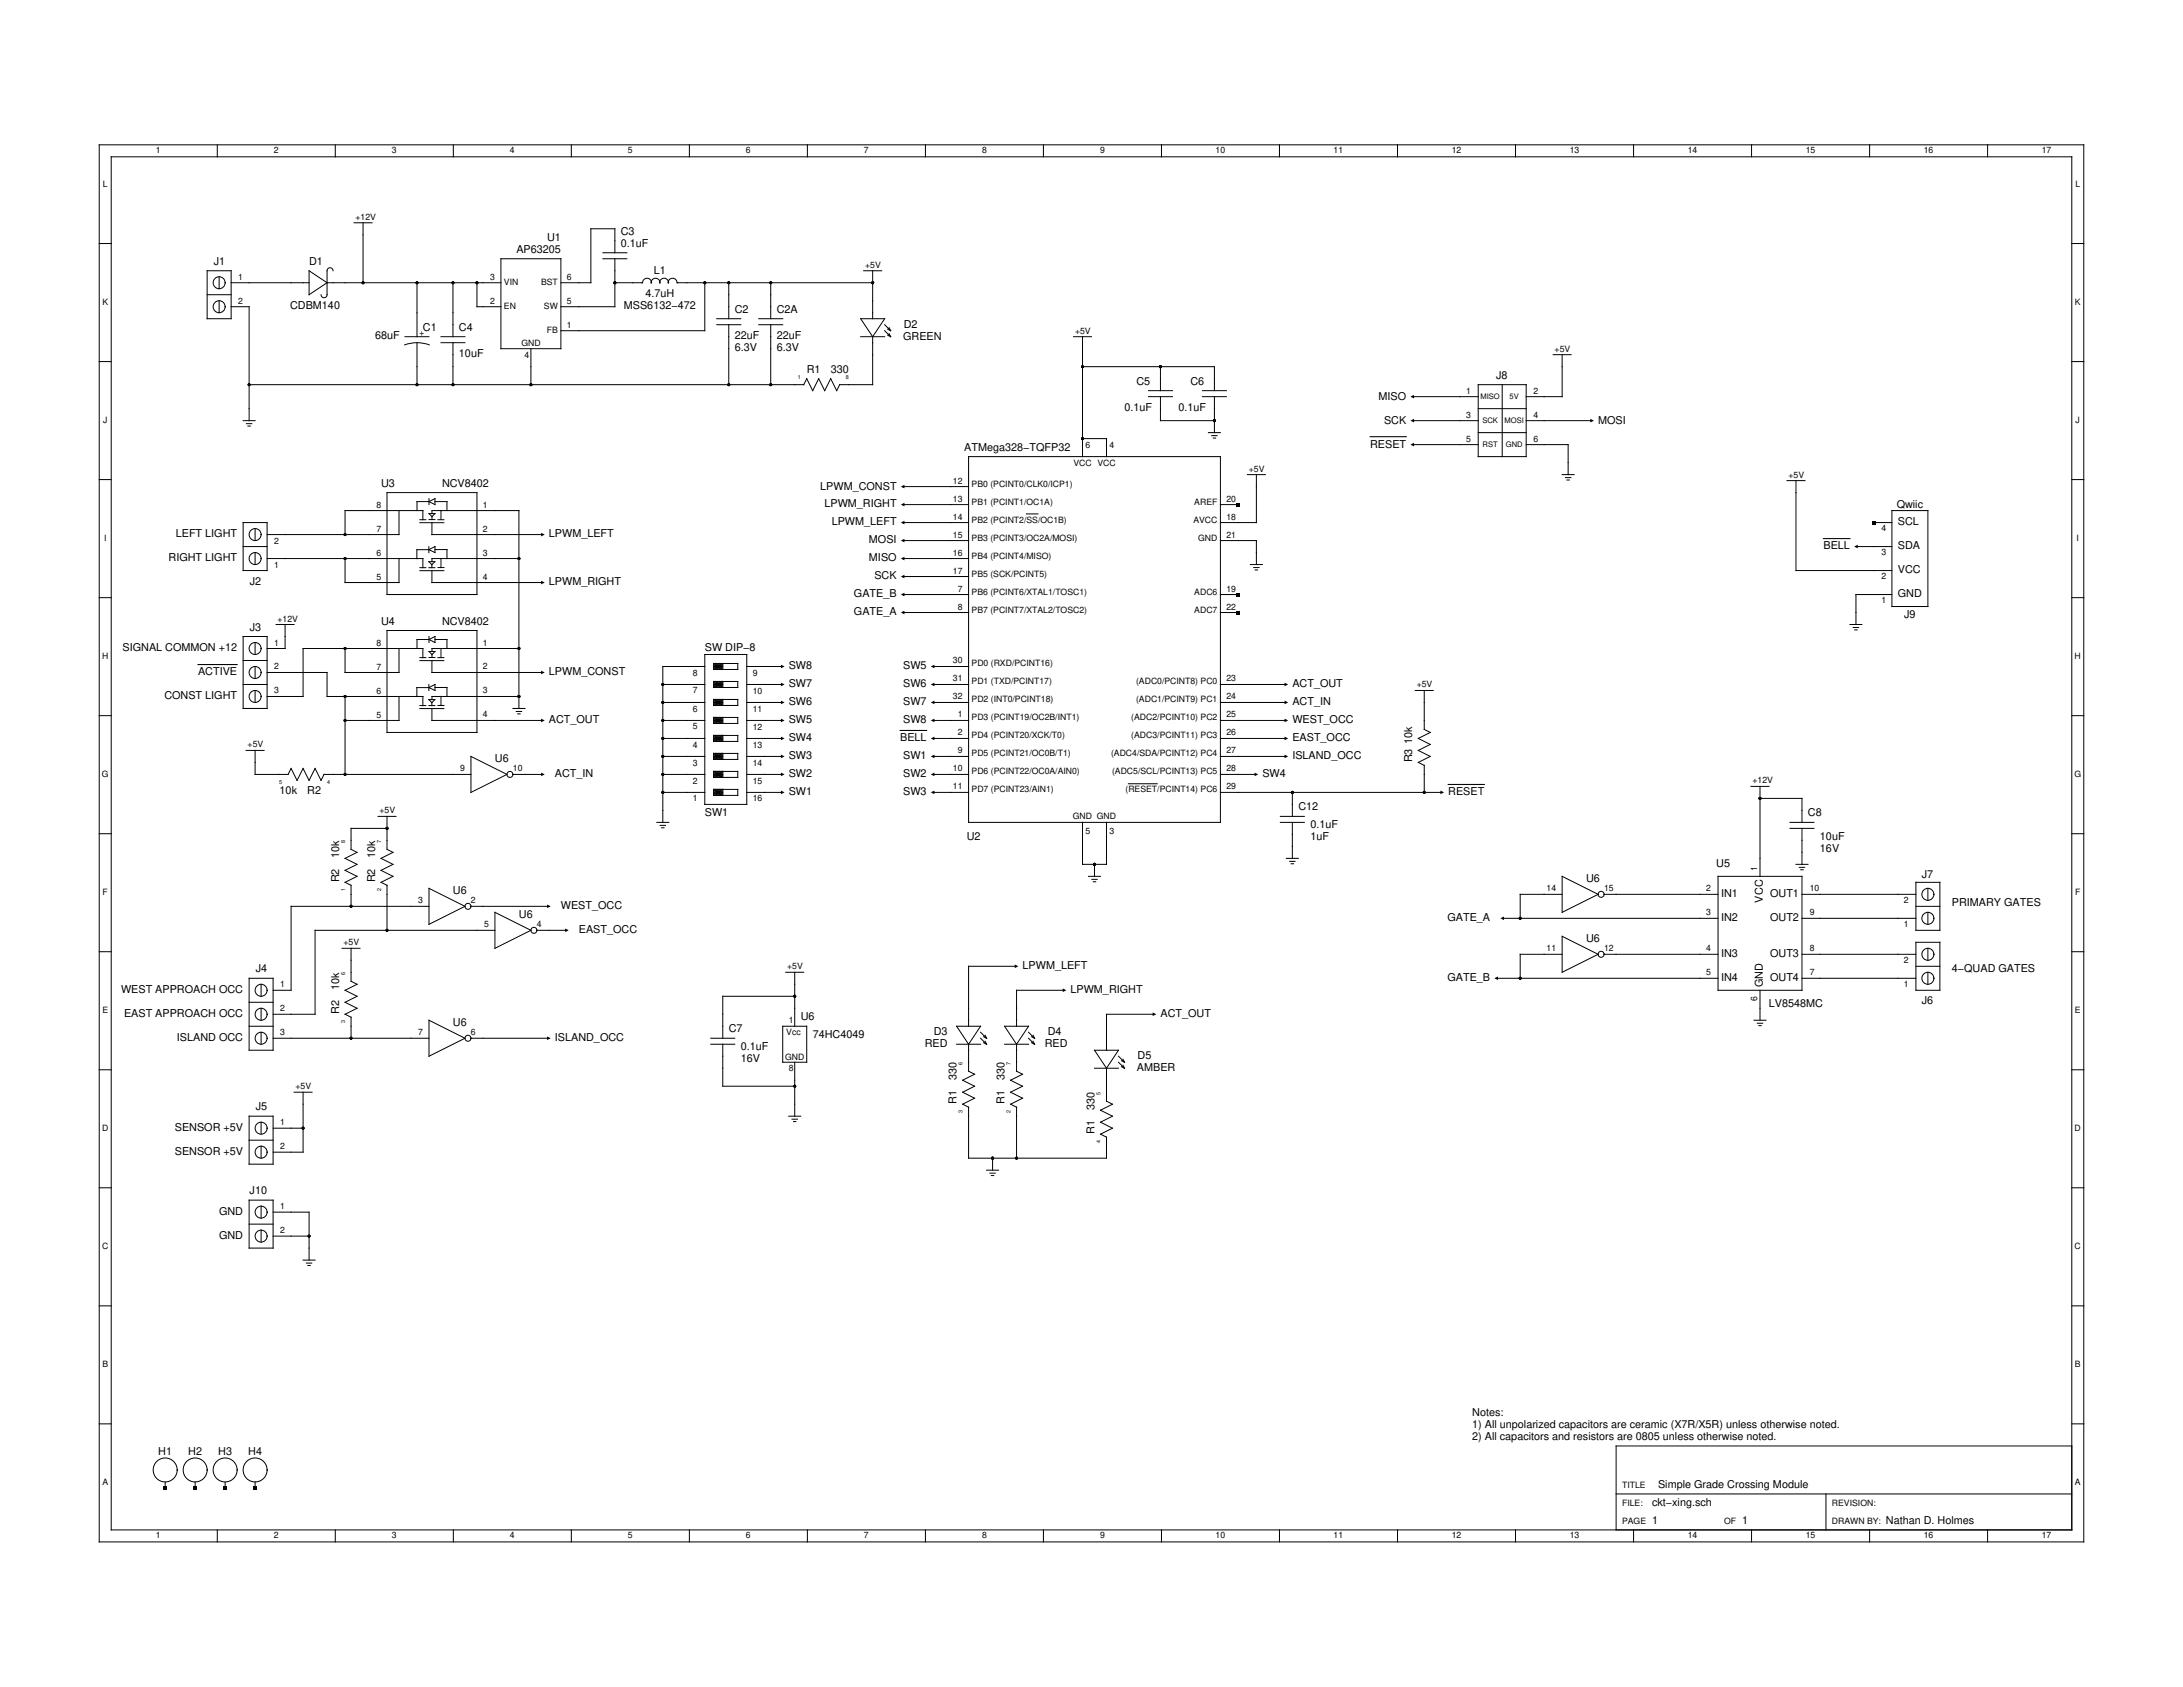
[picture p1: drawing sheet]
<svg xmlns="http://www.w3.org/2000/svg" width="279mm" height="216mm" viewBox="0 0 279 216" stroke-linecap="round" stroke-linejoin="round" font-family="sans-serif">
<defs><g id="words">
<g font-size="1.4">
<text x="27.4" y="33.9">J1</text>
<text x="39.6" y="33.9">D1</text>
<text x="66.1" y="32.3">AP63205</text>
<text x="70" y="30.8">U1</text>
<text x="79.5" y="30">C3</text>
<text x="79.5" y="31.6">0.1uF</text>
<text x="83.7" y="35">L1</text>
<text x="37.1" y="39.5">CDBM140</text>
<text x="79.8" y="39.5">MSS6132−472</text>
<text x="82.6" y="38">4.7uH</text>
<text x="94" y="40">C2</text>
<text x="99.4" y="40">C2A</text>
<text x="115.7" y="41.9">D2</text>
<text x="48" y="43.3">68uF</text>
<text x="54.1" y="42.3">C1</text>
<text x="58.7" y="42.3">C4</text>
<text x="58.7" y="45.6">10uF</text>
<text x="94" y="43.3">22uF</text>
<text x="94" y="44.9">6.3V</text>
<text x="99.4" y="43.3">22uF</text>
<text x="99.4" y="44.9">6.3V</text>
<text x="103.2" y="47.7">R1</text>
<text x="106.3" y="47.7">330</text>
<text x="115.6" y="43.5">GREEN</text>
<text x="143.9" y="52.6">0.1uF</text>
<text x="145.5" y="49.2">C5</text>
<text x="150.8" y="52.6">0.1uF</text>
<text x="152.4" y="49.2">C6</text>
<text x="176.4" y="51.1">MISO</text>
<text x="191.5" y="48.5">J8</text>
<text x="123.4" y="57.7">ATMega328−TQFP32</text>
<text x="175.4" y="57.3">RESET</text>
<text x="177.1" y="54.2">SCK</text>
<text x="204.5" y="54.2">MOSI</text>
<text x="48.8" y="62.3">U3</text>
<text x="56.6" y="62.3">NCV8402</text>
<text x="105" y="62.6">LPWM_CONST</text>
<text x="105.5" y="64.9">LPWM_RIGHT</text>
<text x="242.8" y="65">Qwiic</text>
<text x="21.6" y="71.9">RIGHT LIGHT</text>
<text x="22.5" y="68.8">LEFT LIGHT</text>
<text x="70.3" y="68.8">LPWM_LEFT</text>
<text x="106.4" y="67.2">LPWM_LEFT</text>
<text x="111.2" y="71.9">MISO</text>
<text x="111.2" y="69.6">MOSI</text>
<text x="233.4" y="70.3">BELL</text>
<text x="242.9" y="70.3">SDA</text>
<text x="242.9" y="67.3">SCL</text>
<text x="32" y="74.8">J2</text>
<text x="70.3" y="74.9">LPWM_RIGHT</text>
<text x="109.3" y="76.5">GATE_B</text>
<text x="111.9" y="74.2">SCK</text>
<text x="242.9" y="76.5">GND</text>
<text x="242.9" y="73.4">VCC</text>
<text x="15.7" y="83.4">SIGNAL COMMON +12</text>
<text x="32" y="80.7">J3</text>
<text x="48.8" y="79.9">U4</text>
<text x="56.6" y="79.9">NCV8402</text>
<text x="90.2" y="83.3">SW DIP−8</text>
<text x="109.3" y="78.8">GATE_A</text>
<text x="243.7" y="79">J9</text>
<text x="21" y="89.5">CONST LIGHT</text>
<text x="25.3" y="86.4">ACTIVE</text>
<text x="70.3" y="86.4">LPWM_CONST</text>
<text x="100.9" y="85.7">SW8</text>
<text x="100.9" y="88">SW7</text>
<text x="115.6" y="88">SW6</text>
<text x="115.6" y="85.7">SW5</text>
<text x="165.4" y="88">ACT_OUT</text>
<text x="70.3" y="92.6">ACT_OUT</text>
<text x="100.9" y="90.3">SW6</text>
<text x="100.9" y="92.6">SW5</text>
<text x="100.9" y="94.9">SW4</text>
<text x="115.2" y="94.9">BELL</text>
<text x="115.6" y="92.6">SW8</text>
<text x="115.6" y="90.3">SW7</text>
<text x="165.4" y="90.3">ACT_IN</text>
<text x="165.4" y="92.6">WEST_OCC</text>
<text x="165.4" y="94.9">EAST_OCC</text>
<text x="35.8" y="101.7">10k</text>
<text x="39.3" y="101.7">R2</text>
<text x="63.3" y="97.6">U6</text>
<text x="71" y="99.5">ACT_IN</text>
<text x="100.9" y="97.2">SW3</text>
<text x="100.9" y="99.5">SW2</text>
<text x="100.9" y="101.8">SW1</text>
<text x="115.6" y="97.2">SW1</text>
<text x="115.6" y="99.5">SW2</text>
<text x="115.6" y="101.8">SW3</text>
<text x="161.6" y="99.5">SW4</text>
<text x="165.4" y="97.2">ISLAND_OCC</text>
<text x="180.8" y="97.6" transform="rotate(-90 180.8 97.6)">R3 10k</text>
<text x="185.4" y="101.8">RESET</text>
<text x="90.2" y="104.4">SW1</text>
<text x="123.7" y="107.5">U2</text>
<text x="166.2" y="103.7">C12</text>
<text x="167.7" y="106">0.1uF</text>
<text x="167.7" y="107.6">1uF</text>
<text x="231.4" y="104.5">C8</text>
<text x="232.9" y="107.6">10uF</text>
<text x="43.4" y="112.9" transform="rotate(-90 43.4 112.9)">R2</text>
<text x="43.4" y="109.9" transform="rotate(-90 43.4 109.9)">10k</text>
<text x="48" y="112.9" transform="rotate(-90 48 112.9)">R2</text>
<text x="48" y="109.9" transform="rotate(-90 48 109.9)">10k</text>
<text x="203" y="112.9">U6</text>
<text x="219.7" y="111">U5</text>
<text x="232.9" y="109.1">16V</text>
<text x="246" y="112.4">J7</text>
<text x="58" y="114.5">U6</text>
<text x="66.4" y="117.5">U6</text>
<text x="71.8" y="116.4">WEST_OCC</text>
<text x="74.1" y="119.4">EAST_OCC</text>
<text x="185.3" y="117.9">GATE_A</text>
<text x="220.3" y="114.8">IN1</text>
<text x="220.3" y="117.9">IN2</text>
<text x="225.6" y="115.5" transform="rotate(-90 225.6 115.5)">VCC</text>
<text x="226.6" y="114.8">OUT1</text>
<text x="226.6" y="117.9">OUT2</text>
<text x="249.8" y="116">PRIMARY GATES</text>
<text x="32.7" y="124.4">J4</text>
<text x="130.9" y="124">LPWM_LEFT</text>
<text x="185.3" y="125.6">GATE_B</text>
<text x="203" y="120.6">U6</text>
<text x="220.3" y="122.5">IN3</text>
<text x="220.3" y="125.6">IN4</text>
<text x="226.6" y="122.5">OUT3</text>
<text x="226.6" y="125.6">OUT4</text>
<text x="249.8" y="124.4">4−QUAD GATES</text>
<text x="15.5" y="127.1">WEST APPROACH OCC</text>
<text x="15.9" y="130.2">EAST APPROACH OCC</text>
<text x="43.4" y="129.8" transform="rotate(-90 43.4 129.8)">R2</text>
<text x="43.4" y="126.7" transform="rotate(-90 43.4 126.7)">10k</text>
<text x="58" y="131.3">U6</text>
<text x="102.5" y="130.6">U6</text>
<text x="137" y="127.1">LPWM_RIGHT</text>
<text x="148.5" y="130.2">ACT_OUT</text>
<text x="225.6" y="126.3" transform="rotate(-90 225.6 126.3)">GND</text>
<text x="226.4" y="128.9">LV8548MC</text>
<text x="246" y="128.5">J6</text>
<text x="22.6" y="133.2">ISLAND OCC</text>
<text x="71" y="133.2">ISLAND_OCC</text>
<text x="93.3" y="132.1">C7</text>
<text x="94.8" y="134.4">0.1uF</text>
<text x="94.8" y="135.9">16V</text>
<text x="104" y="132.9">74HC4049</text>
<text x="118.4" y="134">RED</text>
<text x="119.5" y="132.5">D3</text>
<text x="133.7" y="134">RED</text>
<text x="134.1" y="132.5">D4</text>
<text x="145.5" y="137.1">AMBER</text>
<text x="145.6" y="135.6">D5</text>
<text x="32.7" y="142.1">J5</text>
<text x="122.4" y="141.3" transform="rotate(-90 122.4 141.3)">R1</text>
<text x="122.4" y="138.2" transform="rotate(-90 122.4 138.2)">330</text>
<text x="128.6" y="141.3" transform="rotate(-90 128.6 141.3)">R1</text>
<text x="128.6" y="138.2" transform="rotate(-90 128.6 138.2)">330</text>
<text x="140.1" y="142.1" transform="rotate(-90 140.1 142.1)">330</text>
<text x="22.4" y="144.8">SENSOR +5V</text>
<text x="22.4" y="147.8">SENSOR +5V</text>
<text x="140.1" y="145.2" transform="rotate(-90 140.1 145.2)">R1</text>
<text x="28" y="155.5">GND</text>
<text x="32" y="152.8">J10</text>
<text x="28" y="158.6">GND</text>
<text x="188.4" y="181.2">Notes:</text>
<text x="188.4" y="182.7">1) All unpolarized capacitors are ceramic (X7R/X5R) unless otherwise noted.</text>
<text x="188.4" y="184.3">2) All capacitors and resistors are 0805 unless otherwise noted.</text>
<text x="20.3" y="186.2">H1</text>
<text x="24.1" y="186.2">H2</text>
<text x="27.9" y="186.2">H3</text>
<text x="31.8" y="186.2">H4</text>
<text x="212.2" y="190.4">Simple Grade Crossing Module</text>
<text x="211.4" y="192.7">ckt−xing.sch</text>
<text x="211.4" y="195">1</text>
<text x="223" y="195">1</text>
<text x="241.4" y="195">Nathan D. Holmes</text>
</g>
<g font-size="1.1">
<text x="13.2" y="23.9">L</text>
<text x="19.9" y="19.6">1</text>
<text x="35.1" y="19.6">2</text>
<text x="50.2" y="19.6">3</text>
<text x="65.3" y="19.6">4</text>
<text x="80.4" y="19.6">5</text>
<text x="95.5" y="19.6">6</text>
<text x="110.6" y="19.6">7</text>
<text x="125.7" y="19.6">8</text>
<text x="140.8" y="19.6">9</text>
<text x="155.6" y="19.6">10</text>
<text x="170.7" y="19.6">11</text>
<text x="185.8" y="19.6">12</text>
<text x="200.9" y="19.6">13</text>
<text x="216" y="19.6">14</text>
<text x="231.1" y="19.6">15</text>
<text x="246.2" y="19.6">16</text>
<text x="261.3" y="19.6">17</text>
<text x="265.6" y="23.9">L</text>
<text x="45.5" y="28.1">+12V</text>
<text x="30.5" y="35.8">1</text>
<text x="62.7" y="35.8">3</text>
<text x="72.6" y="35.8">6</text>
<text x="110.7" y="34.3">+5V</text>
<text x="13.1" y="39">K</text>
<text x="30.5" y="38.9">2</text>
<text x="62.7" y="38.9">2</text>
<text x="64.5" y="36.5">VIN</text>
<text x="64.5" y="39.5">EN</text>
<text x="69.2" y="36.5">BST</text>
<text x="69.6" y="39.5">SW</text>
<text x="72.6" y="41.9">1</text>
<text x="72.6" y="38.9">5</text>
<text x="265.6" y="39">K</text>
<text x="53.8" y="42.3" transform="rotate(90 53.8 42.3)">+</text>
<text x="66.8" y="44.2">GND</text>
<text x="67.1" y="45.8">4</text>
<text x="70" y="42.6">FB</text>
<text x="137.6" y="42.7">+5V</text>
<text x="199" y="45">+5V</text>
<text x="187.7" y="50.4">1</text>
<text x="187.7" y="53.5">3</text>
<text x="196.3" y="50.4">2</text>
<text x="196.3" y="53.5">4</text>
<text x="13.2" y="54.1">J</text>
<text x="137.4" y="59.6">VCC VCC</text>
<text x="138.9" y="57.3">6</text>
<text x="142" y="57.3">4</text>
<text x="187.7" y="56.5">5</text>
<text x="196.3" y="56.5">6</text>
<text x="265.7" y="54.1">J</text>
<text x="48.2" y="65">8</text>
<text x="61.8" y="65">1</text>
<text x="122" y="61.9">12</text>
<text x="122" y="64.2">13</text>
<text x="124.4" y="62.3">PB0 (PCINT0/CLK0/ICP1)</text>
<text x="124.4" y="64.6">PB1 (PCINT1/OC1A)</text>
<text x="152.9" y="64.6">AREF</text>
<text x="157" y="64.2">20</text>
<text x="159.8" y="60.4">+5V</text>
<text x="228.9" y="61.1">+5V</text>
<text x="13.3" y="69.2">I</text>
<text x="35.1" y="69.6">2</text>
<text x="48.2" y="68.1">7</text>
<text x="48.2" y="71.1">6</text>
<text x="61.8" y="68">2</text>
<text x="61.8" y="71.1">3</text>
<text x="122" y="66.5">14</text>
<text x="122" y="68.8">15</text>
<text x="122" y="71.1">16</text>
<text x="124.4" y="69.2">PB3 (PCINT3/OC2A/MOSI)</text>
<text x="124.4" y="71.5">PB4 (PCINT4/MISO)</text>
<text x="124.4" y="66.9">PB2 (PCINT2/SS/OC1B)</text>
<text x="152.7" y="66.9">AVCC</text>
<text x="153.4" y="69.2">GND</text>
<text x="157" y="68.8">21</text>
<text x="157" y="66.5">18</text>
<text x="240.8" y="71.1">3</text>
<text x="240.8" y="68">4</text>
<text x="265.8" y="69.2">I</text>
<text x="35.1" y="72.6">1</text>
<text x="48.2" y="74.2">5</text>
<text x="61.8" y="74.2">4</text>
<text x="122" y="73.4">17</text>
<text x="122.6" y="75.7">7</text>
<text x="124.4" y="73.8">PB5 (SCK/PCINT5)</text>
<text x="124.4" y="76.1">PB6 (PCINT6/XTAL1/TOSC1)</text>
<text x="152.9" y="76.1">ADC6</text>
<text x="157" y="75.7">19</text>
<text x="240.8" y="77.2">1</text>
<text x="240.8" y="74.1">2</text>
<text x="35.1" y="82.6">1</text>
<text x="35.5" y="79.5">+12V</text>
<text x="48.2" y="82.6">8</text>
<text x="61.8" y="82.6">1</text>
<text x="122.6" y="78">8</text>
<text x="124.4" y="78.4">PB7 (PCINT7/XTAL2/TOSC2)</text>
<text x="152.9" y="78.4">ADC7</text>
<text x="157" y="78">22</text>
<text x="13.1" y="84.3">H</text>
<text x="35.1" y="85.7">2</text>
<text x="35.1" y="88.7">3</text>
<text x="48.2" y="85.7">7</text>
<text x="48.2" y="88.8">6</text>
<text x="61.8" y="85.7">2</text>
<text x="61.8" y="88.7">3</text>
<text x="88.7" y="88.7">7</text>
<text x="88.7" y="86.5">8</text>
<text x="96.3" y="88.8">10</text>
<text x="96.3" y="86.5">9</text>
<text x="122" y="84.9">30</text>
<text x="122" y="87.2">31</text>
<text x="122" y="89.5">32</text>
<text x="124.4" y="85.3">PD0 (RXD/PCINT16)</text>
<text x="124.4" y="87.6">PD1 (TXD/PCINT17)</text>
<text x="124.4" y="89.9">PD2 (INT0/PCINT18)</text>
<text x="145.4" y="87.6">(ADC0/PCINT8) PC0</text>
<text x="145.4" y="89.9">(ADC1/PCINT9) PC1</text>
<text x="157" y="87.2">23</text>
<text x="157" y="89.5">24</text>
<text x="181.3" y="88">+5V</text>
<text x="265.5" y="84.3">H</text>
<text x="31.7" y="95.7">+5V</text>
<text x="48.2" y="91.9">5</text>
<text x="61.8" y="91.8">4</text>
<text x="88.7" y="95.7">4</text>
<text x="88.7" y="93.4">5</text>
<text x="88.7" y="91.1">6</text>
<text x="96.3" y="95.7">13</text>
<text x="96.3" y="93.4">12</text>
<text x="96.3" y="91.1">11</text>
<text x="122.6" y="91.8">1</text>
<text x="122.6" y="94.1">2</text>
<text x="124.4" y="92.2">PD3 (PCINT19/OC2B/INT1)</text>
<text x="124.4" y="94.5">PD4 (PCINT20/XCK/T0)</text>
<text x="144.8" y="92.2">(ADC2/PCINT10) PC2</text>
<text x="144.8" y="94.5">(ADC3/PCINT11) PC3</text>
<text x="157" y="91.8">25</text>
<text x="157" y="94.1">26</text>
<text x="13" y="99.4">G</text>
<text x="58.9" y="98.7">9</text>
<text x="65.6" y="98.7">10</text>
<text x="88.7" y="100.3">2</text>
<text x="88.7" y="98">3</text>
<text x="96.3" y="100.3">15</text>
<text x="96.3" y="98">14</text>
<text x="122" y="98.7">10</text>
<text x="122" y="101">11</text>
<text x="122.6" y="96.4">9</text>
<text x="124.4" y="99.1">PD6 (PCINT22/OC0A/AIN0)</text>
<text x="124.4" y="101.4">PD7 (PCINT23/AIN1)</text>
<text x="124.4" y="96.8">PD5 (PCINT21/OC0B/T1)</text>
<text x="142.2" y="96.8">(ADC4/SDA/PCINT12) PC4</text>
<text x="142.3" y="99.1">(ADC5/SCL/PCINT13) PC5</text>
<text x="144.1" y="101.4">(RESET/PCINT14) PC6</text>
<text x="157" y="96.4">27</text>
<text x="157" y="98.7">28</text>
<text x="157" y="101">29</text>
<text x="224.3" y="100.3">+12V</text>
<text x="265.5" y="99.4">G</text>
<text x="48.6" y="104.1">+5V</text>
<text x="88.7" y="102.6">1</text>
<text x="96.3" y="102.6">16</text>
<text x="137.3" y="104.9">GND GND</text>
<text x="138.9" y="106.8">5</text>
<text x="142" y="106.8">3</text>
<text x="224.9" y="111.4" transform="rotate(-90 224.9 111.4)">1</text>
<text x="13.1" y="114.5">F</text>
<text x="53.5" y="115.6">3</text>
<text x="60.3" y="115.6">2</text>
<text x="62" y="118.7">5</text>
<text x="68.7" y="118.7">4</text>
<text x="197.9" y="114.1">14</text>
<text x="205.3" y="114.1">15</text>
<text x="218.4" y="114.1">2</text>
<text x="218.4" y="117.1">3</text>
<text x="231.6" y="114.1">10</text>
<text x="231.6" y="117.1">9</text>
<text x="243.7" y="118.7">1</text>
<text x="243.7" y="115.6">2</text>
<text x="265.6" y="114.5">F</text>
<text x="44" y="121">+5V</text>
<text x="100.8" y="124">+5V</text>
<text x="197.9" y="121.7">11</text>
<text x="205.3" y="121.7">12</text>
<text x="218.4" y="121.7">4</text>
<text x="218.4" y="124.8">5</text>
<text x="231.6" y="121.7">8</text>
<text x="231.6" y="124.8">7</text>
<text x="243.7" y="123.3">2</text>
<text x="13.1" y="129.6">E</text>
<text x="35.9" y="126.4">1</text>
<text x="35.9" y="129.4">2</text>
<text x="100.9" y="131">1</text>
<text x="224.9" y="128.1" transform="rotate(-90 224.9 128.1)">6</text>
<text x="243.7" y="126.4">1</text>
<text x="265.6" y="129.6">E</text>
<text x="35.9" y="132.5">3</text>
<text x="53.5" y="132.5">7</text>
<text x="60.3" y="132.5">6</text>
<text x="100.5" y="135.6">GND</text>
<text x="100.6" y="132.5">Vcc</text>
<text x="100.9" y="137.1">8</text>
<text x="37.8" y="139.4">+5V</text>
<text x="13.1" y="144.7">D</text>
<text x="35.9" y="144">1</text>
<text x="35.9" y="147.1">2</text>
<text x="265.5" y="144.7">D</text>
<text x="35.9" y="154.7">1</text>
<text x="13.1" y="159.9">C</text>
<text x="35.9" y="157.8">2</text>
<text x="265.5" y="159.9">C</text>
<text x="13.1" y="175">B</text>
<text x="265.6" y="175">B</text>
<text x="13.1" y="190.1">A</text>
<text x="207.6" y="190.4">TITLE</text>
<text x="265.6" y="190.1">A</text>
<text x="19.9" y="196.8">1</text>
<text x="35.1" y="196.8">2</text>
<text x="50.2" y="196.8">3</text>
<text x="65.3" y="196.8">4</text>
<text x="80.4" y="196.8">5</text>
<text x="95.5" y="196.8">6</text>
<text x="110.6" y="196.8">7</text>
<text x="125.7" y="196.8">8</text>
<text x="140.8" y="196.8">9</text>
<text x="155.6" y="196.8">10</text>
<text x="170.7" y="196.8">11</text>
<text x="185.8" y="196.8">12</text>
<text x="200.9" y="196.8">13</text>
<text x="207.6" y="192.7">FILE:</text>
<text x="207.6" y="195">PAGE</text>
<text x="216" y="196.8">14</text>
<text x="220.7" y="195">OF</text>
<text x="231.1" y="196.8">15</text>
<text x="234.5" y="192.7">REVISION:</text>
<text x="234.5" y="195">DRAWN BY:</text>
<text x="246.2" y="196.8">16</text>
<text x="261.3" y="196.8">17</text>
</g>
<g font-size="1">
<text x="189.5" y="51">MISO</text>
<text x="193.2" y="51">5V</text>
<text x="189.7" y="54.1">SCK</text>
<text x="189.8" y="57.2">RST</text>
<text x="192.6" y="54.1">MOSI</text>
<text x="192.7" y="57.2">GND</text>
</g>
<g font-size=".7">
<text x="102.1" y="48.5">1</text>
<text x="108.2" y="48.5">8</text>
<text x="35.7" y="100.4">5</text>
<text x="41.9" y="100.4">4</text>
<text x="44.2" y="107.9" transform="rotate(-90 44.2 107.9)">8</text>
<text x="48.8" y="107.9" transform="rotate(-90 48.8 107.9)">7</text>
<text x="44.2" y="114.1" transform="rotate(-90 44.2 114.1)">1</text>
<text x="48.8" y="114.1" transform="rotate(-90 48.8 114.1)">2</text>
<text x="44.2" y="124.8" transform="rotate(-90 44.2 124.8)">6</text>
<text x="44.2" y="131" transform="rotate(-90 44.2 131)">3</text>
<text x="123.2" y="136.3" transform="rotate(-90 123.2 136.3)">6</text>
<text x="129.3" y="136.3" transform="rotate(-90 129.3 136.3)">7</text>
<text x="123.2" y="142.5" transform="rotate(-90 123.2 142.5)">3</text>
<text x="129.3" y="142.5" transform="rotate(-90 129.3 142.5)">2</text>
<text x="140.9" y="140.2" transform="rotate(-90 140.9 140.2)">5</text>
<text x="140.9" y="146.3" transform="rotate(-90 140.9 146.3)">4</text>
</g>
</g></defs>
<g fill="none" stroke="#000" stroke-width=".13">
<path d="M12.7 18.5h254v178.8h-254zM27.8 18.5v1.6M42.9 18.5v1.6M58 18.5v1.6M73.1 18.5v1.6M88.2 18.5v1.6M103.3 18.5v1.6M118.4 18.5v1.6M133.5 18.5v1.6M148.7 18.5v1.6M163.8 18.5v1.6M178.9 18.5v1.6"/>
<path d="M194 18.5v1.6M209.1 18.5v1.6M224.2 18.5v1.6M239.3 18.5v1.6M254.4 18.5v1.6M12.7 31.2h1.5M14.2 20.1h251v175.7h-251zM26.5 34.6h3.1v6.2h-3.1zM26.5 37.7h3.1M28 35.4v1.6M28 38.5v1.5M29.6 36.2h10"/>
<path d="M29.6 39.3h2.3v14.5M39.6 34.6l2.3 1.6-2.3 1.5zM41.9 36.2h22.2M42.6 34.6a.38 .38 0 0 0-.4-.3 .38 .38 0 0 0-.3 .3v3.1a.38 .38 0 0 1-.4 .4 .38 .38 0 0 1-.4-.4M45.3 28.5h2.3M46.5 28.5v7.7M53.4 36.2v6.9M58 36.2v6.9M61 36.2v3.1h3.1M64.1 33.1h7.7v11.5h-7.7zM77.2 33.1h3M77.2 32.3h3"/>
<path d="M78.7 36.2h3.5a.56 .56 0 0 1 .6-.6 .56 .56 0 0 1 .6 .6 .55 .55 0 0 1 .5-.6 .55 .55 0 0 1 .5 .6 .55 .55 0 0 1 .6-.6 .55 .55 0 0 1 .5 .6 .56 .56 0 0 1 .6-.6 .56 .56 0 0 1 .6 .6h25M78.7 32.3v-3h-3.1v6.9h-3.8M78.7 33.1v6.2h-6.9M90.2 36.2v6.1h-18.4M93.3 36.2v4.6M98.6 36.2v4.6M110.5 34.6h2.3M111.7 34.6v6.2M265.2 31.2h1.5M12.7 46.3h1.5M31.1 53.8h1.6M31.5 54.2h.7"/>
<path d="M31.7 54.5h.3M51.8 44.1a4.6 4.6 0 0 1 3.1 0M51.8 43.1h3.1M53.4 43.9v5.3M56.4 43.1h3.1M56.4 43.9h3.1M58 43.9v5.3M68 44.6v4.6M91.7 40.8h3.1M91.7 41.6h3.1M93.3 41.6v7.6M97.1 40.8h3.1"/>
<path d="M97.1 41.6h3.1M98.6 41.6v7.6M110.2 40.8h3l-1.5 2.3zM110.2 43.1h3M111.7 43.1v6.1h-4.2l-.4 .8-.8-1.5-.7 1.5-.8-1.5-.8 1.5-.7-1.5-.4 .7h-71M113.2 41.6l.8 .7M113.2 42.3l.8 .8M113.6 42.9l.4 .2M113.6 42.1l.4 .2M113.8 42.7l.2 .4M113.8 41.9l.2 .4M124 58.4h32.2v46.8h-32.2z"/>
<path d="M137.4 43.1h2.3M138.5 56.1h3.1v2.3M138.5 43.1v15.3M138.5 46.9h16.9v3.1M147 50h3.1M147 50.8h3.1M148.5 50.8v3h6.9M148.5 46.9v3.1M153.9 50h3.1M153.9 50.8h3.1M154.7 55.4h1.5M155.1 55.8h.7"/>
<path d="M155.3 56.1h.3M155.4 50.8v4.6M180.8 53.8h8.4M180.8 50.8h8.4M180.8 56.9h8.4M189.2 49.2h6.1v9.2h-6.1zM189.2 55.4h6.1M189.2 52.3h6.1M192.3 49.2v9.2M195.3 53.8h8.5M195.3 56.9h5.4v3.8M198.8 45.4h2.3"/>
<path d="M199.9 45.4v5.4h-4.6M265.2 46.3h1.5M12.7 76.5h1.5M12.7 61.4h1.5M31.1 66.9h3.1v6.1h-3.1zM31.1 69.9h3.1M32.7 67.6v1.6M32.7 70.7v1.6M34.2 71.5h19.9M35.3 79.9h2.3M36.5 79.9v3.1h-2.3M44.2 71.5v3.1h6.9v-3.1"/>
<path d="M49.5 63h11.5v13.1h-11.5zM51.1 65.3v3.1h-16.9M53.7 66.9h3.1M53.7 66.5h.8M53.7 72.7h.8M53.7 73h3.1M54.1 65.4v1.1M54.1 71.5v1.2M54.1 65.3h-9.9v3.1M54.9 70.3h-1.5v1.2M54.9 70.3l.8-.4v.8zM54.9 72.7h.8"/>
<path d="M54.9 70v.7M54.9 71.9h.8l-.4 .4zM54.9 63.8v.8M54.9 64.2h-1.5v1.1M54.9 66.5h.8M54.9 64.2l.8-.4v.8zM54.9 65.7h.8l-.4 .4zM55.3 74.6h14.2M55.3 68.4h14.2M55.3 72.3v.4M55.3 66.9v1.5M55.3 73v1.6"/>
<path d="M55.3 65.7v-.4h11.1v25.4M55.3 66.1v.4M55.7 64.2h1.5v1.1M55.7 70.3h1.5v1.2M56 66.5h.8M56.1 72.6h.7M56.4 65.3v1.2M56.4 71.5v1.1M66.4 71.5h-11.1v.4M115.5 71.5h8.5M115.5 69.2h8.5M115.5 64.6h8.5"/>
<path d="M115.5 66.9h8.5M115.5 62.3h8.5M115.5 73.8h8.5M115.5 76.1h8.5M115.5 78.4h8.5M131.4 65.8h1.5M156.2 69.2h4.6v3.1M156.2 64.6h2.3M156.2 76.1h2.3M156.2 78.4h2.3M159.7 60.7h2.3M160 72.3h1.6"/>
<path d="M160.5 72.6h.6M160.6 72.9h.4M160.8 60.7v6.2h-4.6M199.9 60.7h1.6M200.4 61.1h.7M200.6 61.4h.3M228.7 61.5h2.3M229.9 61.5v11.5h12.2M236.8 79.9h1.5M237.5 69.9h4.6M239.8 66.9h2.3M242.1 65.3h4.6v12.3h-4.6z"/>
<path d="M242.1 76.1h-4.6v3.8M265.2 76.5h1.5M265.2 61.4h1.5M12.7 91.6h1.5M31.1 81.5h3.1v9.2h-3.1zM31.1 84.5h3.1M31.1 87.6h3.1M31.5 96h2.3M32.7 82.2v1.6M32.7 85.3v1.5M32.7 88.4v1.5M32.7 96v3.1h4.2l.4-.8 .7 1.6 .8-1.6 .8 1.6 .7-1.6 .8 1.6 .4-.8h18.8"/>
<path d="M34.2 86.1h7.7v3h12.2M44.2 83v3.1h6.9v-3.1M44.2 89.1v10M49.5 80.7h11.5v13h-11.5zM51.1 89.1v3.1h-6.9M53.7 90.7h3.1M53.7 84.5h3.1M53.7 84.2h.8M53.7 90.3h.8M54.1 83v1.2M54.1 89.1v1.2M54.1 83h-15.3v6.1h-4.6"/>
<path d="M54.9 88h-1.5v1.1M54.9 88l.8-.4v.8zM54.9 87.6v.8M54.9 90.3h.8M54.9 89.5h.8l-.4 .4zM54.9 81.5v.7M54.9 81.8h-1.5v1.2M54.9 81.8l.8-.3v.7zM54.9 84.1h.8M54.9 83.4h.8l-.4 .4zM55.3 86.1h14.2M55.3 92.2h14.2"/>
<path d="M55.3 89.9v.4M55.3 84.5v1.6M55.3 90.7v1.5M55.3 83.8v.3M55.7 81.8h1.5v1.2M55.7 88h1.5v1.1M56 84.2h.8M56.1 90.3h.7M56.4 83v1.1M56.4 89.1v1.2M60.3 96.8l4.6 2.3-4.6 2.3zM65.6 90.7h1.6"/>
<path d="M65.6 99.1h3.9M66.1 91.1h.7M66.3 91.4h.3M66.4 83h-11.1v.4M66.4 89.1h-11.1v.4M84.8 87.6h5.4M84.8 92.2h5.4M84.8 89.9h5.4M84.8 94.5h5.4M84.8 96.8h5.4M84.8 99.1h5.4M90.2 83.8h5.4v19.1h-5.4z"/>
<path d="M90.2 85.3h-5.4v19.9M91.4 87.6h1.1M91.4 92.2h1.1M91.4 84.9l1.1 .8v-.8l-1.1 .8M91.4 87.2l1.1 .8v-.8l-1.1 .8M91.4 89.5l1.1 .8v-.8l-1.1 .8M91.4 91.8l1.1 .8v-.8l-1.1 .8M91.4 94.1l1.1 .8v-.8l-1.1 .8M91.4 96.4l1.1 .8v-.8l-1.1 .8M91.4 98.7l1.1 .8v-.8l-1.1 .8M91.4 89.9h1.1M91.4 94.5h1.1"/>
<path d="M91.4 96.8h1.1M91.4 99.1h1.1M91.4 85.3h1.1M91.4 89.5h3v.8h-3M91.4 87.2h3v.8h-3M91.4 84.9h3v.8h-3M91.4 91.8h3v.8h-3M91.4 94.1h3v.8h-3M91.4 96.4h3v.8h-3M91.4 98.7h3v.8h-3M91.4 84.9v.8M91.4 87.2v.8"/>
<path d="M91.4 89.5v.8M91.4 91.8v.8M91.4 94.1v.8M91.4 96.4v.8M91.4 98.7v.8M91.4 98.9l1.1 .4M91.4 96.6l1.1 .4M91.4 94.3l1.1 .4M91.4 92l1.1 .4M91.4 89.7l1.1 .4M91.4 87.4l1.1 .4M91.4 85.1l1.1 .4"/>
<path d="M91.5 98.7l.8 .8M91.5 96.4l.8 .8M91.5 94.1l.8 .8M91.5 91.8l.8 .8M91.5 89.5l.8 .8M91.5 87.2l.8 .8M91.5 84.9l.8 .8M91.7 98.7l.4 .8M91.7 96.4l.4 .8M91.7 94.1l.4 .8M91.7 91.8l.4 .8M91.7 89.5l.4 .8"/>
<path d="M91.7 87.2l.4 .8M91.7 84.9l.4 .8M91.9 84.9v.8M91.9 87.2v.8M91.9 89.5v.8M91.9 91.8v.8M91.9 94.1v.8M91.9 96.4v.8M91.9 98.7v.8M92.1 98.7l-.4 .8M92.1 96.4l-.4 .8M92.1 94.1l-.4 .8"/>
<path d="M92.1 91.8l-.4 .8M92.1 89.5l-.4 .8M92.1 87.2l-.4 .8M92.1 84.9l-.4 .8M92.3 98.7l-.8 .8M92.3 96.4l-.8 .8M92.3 94.1l-.8 .8M92.3 91.8l-.8 .8M92.3 89.5l-.8 .8M92.3 87.2l-.8 .8M92.3 84.9l-.8 .8M92.5 98.9l-1.1 .4"/>
<path d="M92.5 96.6l-1.1 .4M92.5 94.3l-1.1 .4M92.5 92l-1.1 .4M92.5 89.7l-1.1 .4M92.5 87.4l-1.1 .4M92.5 85.1l-1.1 .4M95.6 87.6h4.6M95.6 92.2h4.6M95.6 89.9h4.6M95.6 94.5h4.6M95.6 96.8h4.6M95.6 99.1h4.6"/>
<path d="M95.6 85.3h4.6M119.4 87.6h4.6M119.4 92.2h4.6M119.4 89.9h4.6M119.4 94.5h4.6M119.4 96.8h4.6M119.4 99.1h4.6M119.4 85.3h4.6M156.2 87.6h8.4M156.2 92.2h8.4M156.2 89.9h8.4M156.2 94.5h8.4"/>
<path d="M156.2 96.8h8.4M156.2 99.1h4.6M181.1 88.4h2.3M182.3 88.4v5l.8 .3-1.6 .8 1.6 .8-1.6 .7 1.6 .8-1.6 .8 .8 .4v3.4M237.2 80.3h.7M237.4 80.6h.3M265.2 91.6h1.5M12.7 106.7h1.5M48.4 104.5h2.3M49.5 106h-4.6v2.7l.8 .4-1.5 .8 1.5 .7-1.5 .8 1.5 .8-1.5 .7 .7 .4v2.7M49.5 104.5v4.2l.8 .4-1.5 .8 1.5 .7-1.5 .8 1.5 .8-1.5 .7 .7 .4v5.8M54.9 116h-17.6v10.7h-2.3"/>
<path d="M54.9 113.7l4.6 2.3-4.6 2.3zM60.3 116h10M63.3 119.1h-23v10.7h-5.3M63.3 116.8l4.7 2.3-4.7 2.3zM68.7 119.1h3.9M84.1 105.2h1.5M84.5 105.6h.7M84.7 105.9h.3M84.8 101.4h5.4M91.4 101l1.1 .8v-.8l-1.1 .8M91.4 101.4h1.1M91.4 101h3v.8h-3"/>
<path d="M91.4 101v.8M91.4 101.2l1.1 .4M91.5 101l.8 .8M91.7 101l.4 .8M91.9 101v.8M92.1 101l-.4 .8M92.3 101l-.8 .8M92.5 101.2l-1.1 .4M95.6 101.4h4.6M119.4 101.4h4.6M138.5 105.2v5.4h3.1v-5.4M139.3 112.2h1.6"/>
<path d="M139.7 112.5h.7M139.9 112.8h.3M140.1 110.6v1.6M144.4 100.3h3.7M156.2 101.4h28.4M163.9 105.2h3M163.9 104.5h3M164.6 109.9h1.6M165.1 110.2h.7M165.3 110.5h.3M165.4 101.4v3.1M165.4 105.2v4.7"/>
<path d="M192.3 117.5h27.6M199.9 114.5h-5.3v3M199.9 112.2l4.6 2.3-4.6 2.3zM199.9 119.8l4.6 2.3-4.6 2.3zM205.3 114.5h14.6M219.9 112.2h10.7v14.5h-10.7zM224.1 100.6h2.3M225.3 102.2h5.3v3M225.3 100.6v11.6M229.1 105.2h3.1M229.1 106h3.1M229.9 110.6h1.5"/>
<path d="M230.3 111h.7M230.5 111.3h.3M230.6 106v4.6M230.6 114.5h14.6M230.6 117.5h14.6M245.2 116h3.1M245.2 112.9h3.1v6.2h-3.1zM246.7 113.7v1.5M246.7 116.8v1.5M265.2 106.7h1.5M12.7 136.9h1.5M12.7 121.8h1.5"/>
<path d="M31.9 125.2h3.1v9.2h-3.1zM31.9 131.3h3.1M31.9 128.3h3.1M33.4 126v1.5M33.4 129v1.6M33.4 132.1v1.5M35 132.9h19.9M37.6 139.8h2.3M38.8 139.8v7.7h-3.8M43.8 121.4h2.3M44.2 129.8l.7 .4M44.9 121.4v4.2l.8 .4-1.5 .7 1.5 .8-1.5 .8 1.5 .7-1.5 .8"/>
<path d="M44.9 130.2v2.7M54.9 130.6l4.6 2.3-4.6 2.3zM60.3 132.9h10M91 132.9h3M91 133.6h3M92.5 133.6v5.4h9.2M100.2 131.3h3v4.6h-3zM100.6 124.4h2.3M101.7 124.4v6.9M101.7 135.9v6.9M101.7 127.5h-9.2v5.4M122.4 131.3h3.1l-1.5 2.3z"/>
<path d="M122.4 133.6h3.1M124 133.6v3.5l.7 .4-1.5 .7 1.5 .8-1.5 .8 1.5 .7-1.5 .8 .8 .4v6.5h17.6v-2.7l-.7-.4 1.5-.7-1.5-.8 1.5-.8-1.5-.7 1.5-.8-.8-.4v-4.2M125.5 132.1l.8 .8M125.5 132.9l.8 .7M125.9 133.4l.4 .2M125.9 132.7l.4 .2M126.1 133.3l.2 .3M126.1 132.5l.2 .4M128.6 131.3h3l-1.5 2.3zM128.6 133.6h3M130.1 133.6v3.5l.8 .4-1.6 .7 1.6 .8-1.6 .8 1.6 .7-1.6 .8 .8 .4v6.5M130.1 123.7h-6.1v7.6"/>
<path d="M131.6 132.1l.8 .8M131.6 132.9l.8 .7M132 133.4l.4 .2M132 132.7l.4 .2M132.2 133.3l.2 .3M132.2 132.5l.2 .4M136.2 126.7h-6.1v4.6M140.1 134.4h3.1l-1.6 2.3zM140.1 136.7h3.1M143.2 135.2l.7 .7M143.2 135.9l.7 .8M143.5 136.5l.4 .2"/>
<path d="M143.5 135.8l.4 .1M143.7 136.3l.2 .4M143.7 135.6l.2 .3M147.8 129.8h-6.2v4.6M191.5 125.2h28.4M199.9 122.1h-5.3v3.1M205.3 122.1h14.6M224.5 130.6h1.5M224.9 131h.7M225.1 131.3h.3M225.3 126.7v3.9M230.6 122.1h14.6"/>
<path d="M230.6 125.2h14.6M245.2 120.6h3.1v6.1h-3.1zM245.2 123.7h3.1M246.7 121.4v1.5M246.7 124.4v1.6M265.2 136.9h1.5M265.2 121.8h1.5M12.7 152h1.5M31.9 142.8h3.1v6.2h-3.1zM31.9 153.6h3.1v6.1h-3.1zM31.9 156.7h3.1M31.9 145.9h3.1"/>
<path d="M33.4 143.6v1.6M33.4 146.7v1.5M33.4 154.4v1.5M33.4 157.4v1.6M35 155.1h4.6v6.2M35 144.4h3.8M35 158.2h4.6M100.9 142.8h1.6M101.4 143.2h.7M101.6 143.5h.3M126.3 149.8h1.5M126.7 150.1h.7"/>
<path d="M126.9 150.4h.3M127 148.2v1.6M265.2 152h1.5M12.7 167.1h1.5M38.8 161.3h1.5M39.2 161.6h.7M39.4 162h.3M265.2 167.1h1.5M12.7 182.2h1.5M21.1 189.7v.7M25 189.7v.7M27.8 195.8v1.5"/>
<path d="M28.8 189.7v.7M32.7 189.7v.7M42.9 195.8v1.5M58 195.8v1.5M73.1 195.8v1.5M88.2 195.8v1.5M103.3 195.8v1.5M118.4 195.8v1.5M133.5 195.8v1.5M148.7 195.8v1.5M163.8 195.8v1.5M178.9 195.8v1.5"/>
<path d="M194 195.8v1.5M206.8 191.2h58.4M209.1 195.8v1.5M224.2 195.8v1.5M233.7 191.2v4.6M239.3 195.8v1.5M254.4 195.8v1.5M265.2 185.1h-58.4v10.7M265.2 182.2h1.5"/>
<circle cx="28" cy="39.3" r=".77"/>
<circle cx="28" cy="36.2" r=".77"/>
<circle cx="32.7" cy="71.5" r=".77"/>
<circle cx="32.7" cy="68.4" r=".77"/>
<circle cx="32.7" cy="86.1" r=".77"/>
<circle cx="32.7" cy="89.1" r=".77"/>
<circle cx="32.7" cy="83" r=".77"/>
<circle cx="65.3" cy="99.1" r=".38"/>
<circle cx="59.9" cy="116" r=".38"/>
<circle cx="68.3" cy="119.1" r=".38"/>
<circle cx="204.9" cy="114.5" r=".38"/>
<circle cx="246.7" cy="117.5" r=".77"/>
<circle cx="246.7" cy="114.5" r=".77"/>
<circle cx="33.4" cy="132.9" r=".77"/>
<circle cx="33.4" cy="126.7" r=".77"/>
<circle cx="33.4" cy="129.8" r=".77"/>
<circle cx="59.9" cy="132.9" r=".38"/>
<circle cx="204.9" cy="122.1" r=".38"/>
<circle cx="246.7" cy="125.2" r=".77"/>
<circle cx="246.7" cy="122.1" r=".77"/>
<circle cx="33.4" cy="158.2" r=".77"/>
<circle cx="33.4" cy="155.1" r=".77"/>
<circle cx="33.4" cy="144.4" r=".77"/>
<circle cx="33.4" cy="147.5" r=".77"/>
<circle cx="21.1" cy="188.1" r="1.53"/>
<circle cx="25" cy="188.1" r="1.53"/>
<circle cx="28.8" cy="188.1" r="1.53"/>
<circle cx="32.7" cy="188.1" r="1.53"/>
</g>
<g fill="#000">
<path d="M180.5 50.8l.5-.3v.5zM180.5 53.8l.5-.2v.5zM180.5 56.9l.5-.2v.4zM203.5 53.6l.5 .2-.5 .3zM69.3 74.3l.4 .3-.4 .2zM69.3 68.2l.4 .2-.4 .2zM115.3 71.5l.5-.2v.4zM115.3 69.2l.5-.2v.4zM115.3 73.8l.5-.2v.4zM115.3 62.3l.5-.3v.5zM115.3 66.9l.5-.3v.5zM115.3 64.6l.5-.3v.5z"/>
<path d="M115.3 78.4l.5-.2v.4zM115.3 76.1l.5-.2v.4zM158.3 64.3h.4v.5h-.4zM158.3 75.9h.4v.4h-.4zM158.3 78.2h.4v.4h-.4zM237.3 69.9l.5-.2v.5zM239.6 66.6h.5v.5h-.5zM69.3 85.8l.4 .3-.4 .2zM69.3 92l.4 .2-.4 .2zM69.3 98.9l.4 .2-.4 .2zM100 85.1l.4 .2-.4 .2zM100 87.4l.4 .2-.4 .2z"/>
<path d="M100 89.7l.4 .2-.4 .2zM100 92l.4 .2-.4 .2zM100 94.3l.4 .2-.4 .2zM100 96.6l.4 .2-.4 .2zM100 98.9l.4 .2-.4 .2zM119.1 94.5l.5-.2v.4zM119.1 92.2l.5-.2v.4zM119.1 89.9l.5-.2v.4zM119.1 87.6l.5-.2v.4zM119.1 85.3l.5-.2v.4zM119.1 96.8l.5-.2v.4zM119.1 99.1l.5-.2v.4z"/>
<path d="M160.6 98.9l.4 .2-.4 .2zM164.4 87.4l.5 .2-.5 .2zM164.4 89.7l.5 .2-.5 .2zM164.4 92l.5 .2-.5 .2zM164.4 94.3l.5 .2-.5 .2zM164.4 96.6l.5 .2-.5 .2zM70 115.8l.5 .2-.5 .2zM72.3 118.8l.5 .3-.5 .2zM100 101.2l.4 .2-.4 .2zM119.1 101.4l.5-.2v.4zM184.4 101.2l.4 .2-.4 .2zM192 117.5l.5-.2v.5z"/>
<path d="M70 132.6l.5 .3-.5 .2zM129.9 123.4l.4 .3-.4 .2zM136 126.5l.5 .2-.5 .3zM147.5 129.6l.5 .2-.5 .2zM191.3 125.2l.4-.2v.4zM20.9 190.2h.5v.5h-.5zM24.7 190.2h.5v.5h-.5zM28.6 190.2h.4v.5h-.4zM32.4 190.2h.5v.5h-.5z"/>
<circle cx="46.5" cy="36.2" r=".19"/>
<circle cx="53.4" cy="36.2" r=".19"/>
<circle cx="58" cy="36.2" r=".19"/>
<circle cx="61" cy="36.2" r=".19"/>
<circle cx="78.7" cy="36.2" r=".19"/>
<circle cx="90.2" cy="36.2" r=".19"/>
<circle cx="93.3" cy="36.2" r=".19"/>
<circle cx="98.6" cy="36.2" r=".19"/>
<circle cx="111.7" cy="36.2" r=".19"/>
<circle cx="31.9" cy="49.2" r=".19"/>
<circle cx="53.4" cy="49.2" r=".19"/>
<circle cx="58" cy="49.2" r=".19"/>
<circle cx="68" cy="49.2" r=".19"/>
<circle cx="93.3" cy="49.2" r=".19"/>
<circle cx="98.6" cy="49.2" r=".19"/>
<circle cx="138.5" cy="56.1" r=".19"/>
<circle cx="138.5" cy="46.9" r=".19"/>
<circle cx="148.5" cy="46.9" r=".19"/>
<circle cx="155.4" cy="53.8" r=".19"/>
<circle cx="44.2" cy="71.5" r=".19"/>
<circle cx="44.2" cy="68.4" r=".19"/>
<circle cx="66.4" cy="71.5" r=".19"/>
<circle cx="44.2" cy="83" r=".19"/>
<circle cx="44.2" cy="92.2" r=".19"/>
<circle cx="44.2" cy="89.1" r=".19"/>
<circle cx="44.2" cy="99.1" r=".19"/>
<circle cx="66.4" cy="89.1" r=".19"/>
<circle cx="66.4" cy="83" r=".19"/>
<circle cx="84.8" cy="92.2" r=".19"/>
<circle cx="84.8" cy="89.9" r=".19"/>
<circle cx="84.8" cy="99.1" r=".19"/>
<circle cx="84.8" cy="87.6" r=".19"/>
<circle cx="84.8" cy="94.5" r=".19"/>
<circle cx="84.8" cy="96.8" r=".19"/>
<circle cx="44.9" cy="116" r=".19"/>
<circle cx="49.5" cy="106" r=".19"/>
<circle cx="49.5" cy="119.1" r=".19"/>
<circle cx="84.8" cy="101.4" r=".19"/>
<circle cx="140.1" cy="110.6" r=".19"/>
<circle cx="165.4" cy="101.4" r=".19"/>
<circle cx="182.3" cy="101.4" r=".19"/>
<circle cx="194.6" cy="117.5" r=".19"/>
<circle cx="225.3" cy="102.2" r=".19"/>
<circle cx="44.9" cy="132.9" r=".19"/>
<circle cx="101.7" cy="139" r=".19"/>
<circle cx="101.7" cy="127.5" r=".19"/>
<circle cx="194.6" cy="125.2" r=".19"/>
<circle cx="38.8" cy="144.4" r=".19"/>
<circle cx="39.6" cy="158.2" r=".19"/>
<circle cx="127" cy="148.2" r=".19"/>
<circle cx="130.1" cy="148.2" r=".19"/>
</g>
<path d="M175.4 55.9h4.6M233.4 68.9h3.4M25.3 85h5M115.2 93.5h3.4M185.4 100.4h4.6" fill="none" stroke="#000" stroke-width=".14"/>
<use href="#words"/>
</svg>
